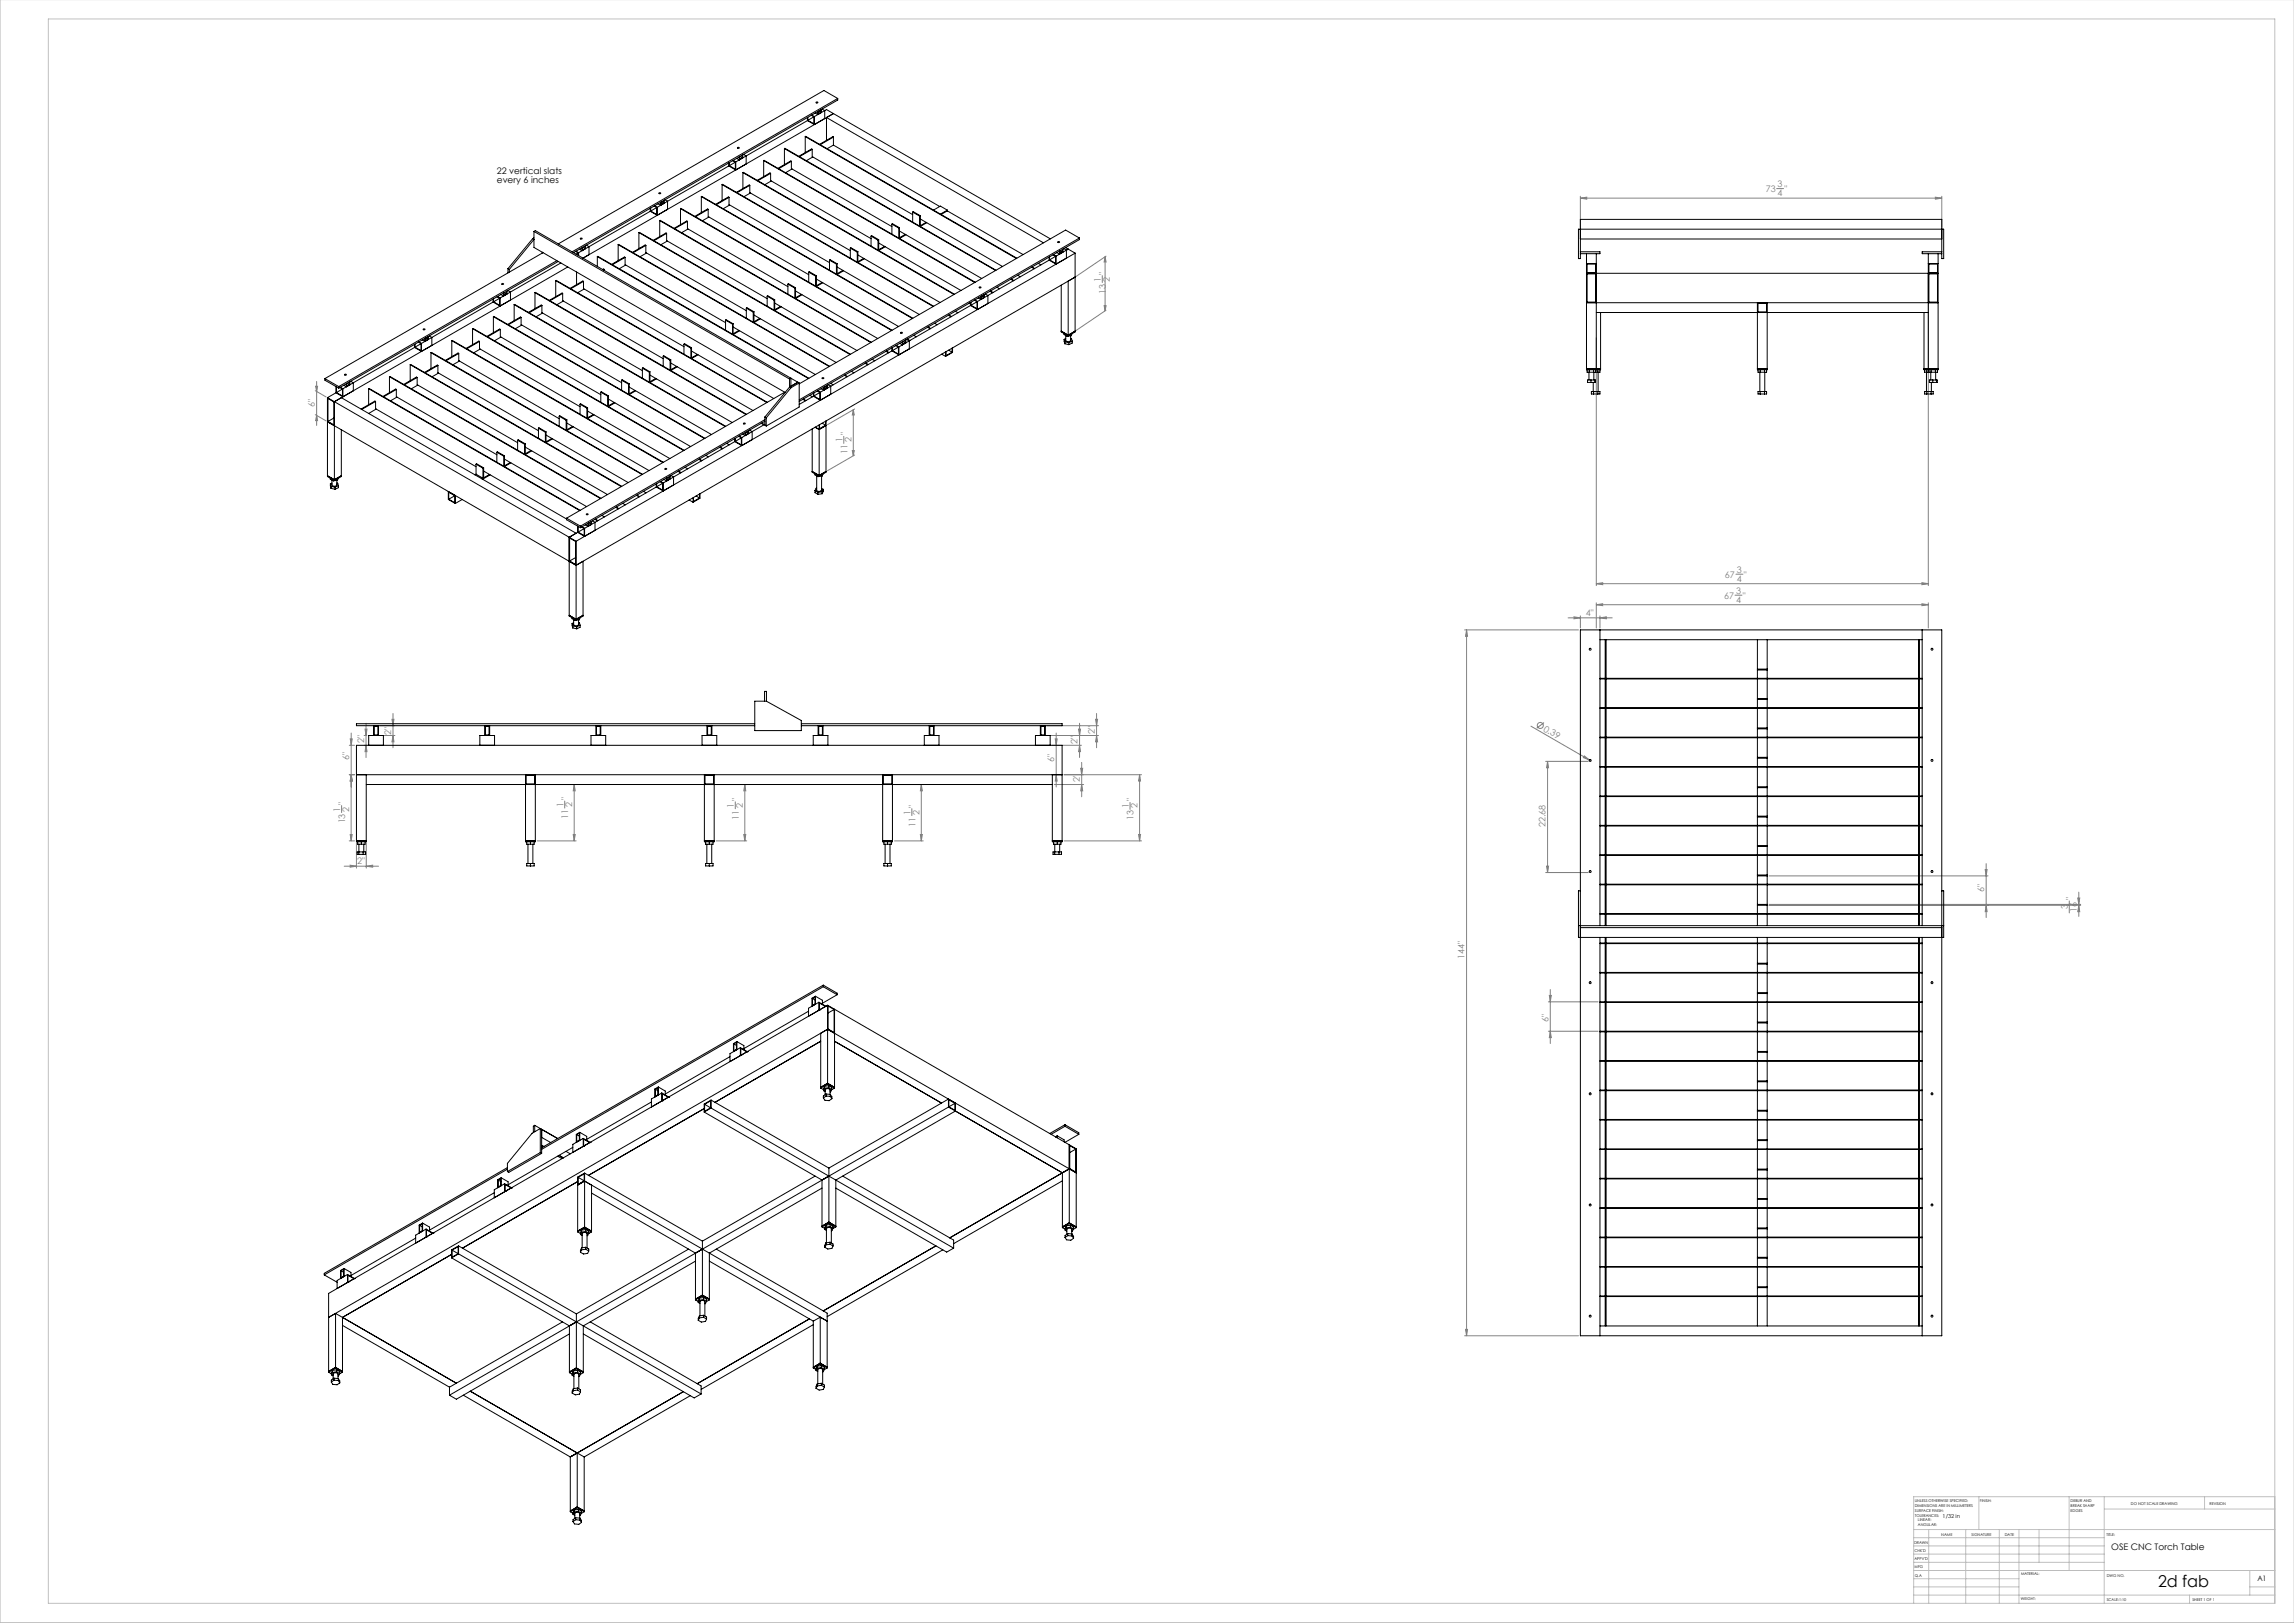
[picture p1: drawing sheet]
<svg xmlns="http://www.w3.org/2000/svg" width="1189mm" height="841mm" viewBox="0 0 1189 841" stroke-linecap="round" stroke-linejoin="round" font-family="sans-serif">
<defs><g id="words">
<text font-size="8.5" x="1119" y="823">2d fab</text>
<g font-size="4.7">
<text x="258" y="90">22 vertical slats</text>
<text x="258" y="95">every 6 inches</text>
<text x="1094" y="803">OSE CNC Torch Table</text>
</g>
<g font-size="4.7" fill="#808080">
<text x="915" y="100">73</text>
<text x="921" y="97">3</text>
<text x="921" y="102">4</text>
<text x="925" y="100">&quot;</text>
<text x="573" y="142" transform="rotate(-90 573 142)">&quot;</text>
<text x="571" y="146" transform="rotate(-90 571 146)">1</text>
<text x="575" y="146" transform="rotate(-90 575 146)">2</text>
<text x="573" y="152" transform="rotate(-90 573 152)">13</text>
<text x="163" y="211" transform="rotate(-90 163 211)">6&quot;</text>
<text x="439" y="226" transform="rotate(-90 439 226)">&quot;</text>
<text x="437" y="229" transform="rotate(-90 437 229)">1</text>
<text x="441" y="229" transform="rotate(-90 441 229)">2</text>
<text x="439" y="235" transform="rotate(-90 439 235)">11</text>
<text x="894" y="299">67</text>
<text x="900" y="297">3</text>
<text x="904" y="299">&quot;</text>
<text x="900" y="301">4</text>
<text x="894" y="310">67</text>
<text x="900" y="308">3</text>
<text x="903" y="310">&quot;</text>
<text x="900" y="312">4</text>
<text x="822" y="319">4&quot;</text>
<text x="203" y="381" transform="rotate(-90 203 381)">2&quot;</text>
<text x="567" y="380" transform="rotate(-90 567 380)">2&quot;</text>
<text x="800" y="379" transform="rotate(30 800 379)">0.39</text>
<text x="189" y="385" transform="rotate(-90 189 385)">2&quot;</text>
<text x="559" y="386" transform="rotate(-90 559 386)">2&quot;</text>
<text x="181" y="394" transform="rotate(-90 181 394)">6&quot;</text>
<text x="546" y="395" transform="rotate(-90 546 395)">6&quot;</text>
<text x="560" y="405" transform="rotate(-90 560 405)">2&quot;</text>
<text x="179" y="417" transform="rotate(-90 179 417)">&quot;</text>
<text x="292" y="418" transform="rotate(-90 292 418)">1</text>
<text x="295" y="415" transform="rotate(-90 295 415)">&quot;</text>
<text x="297" y="418" transform="rotate(-90 297 418)">2</text>
<text x="380" y="419" transform="rotate(-90 380 419)">1</text>
<text x="383" y="415" transform="rotate(-90 383 415)">&quot;</text>
<text x="385" y="419" transform="rotate(-90 385 419)">2</text>
<text x="474" y="418" transform="rotate(-90 474 418)">&quot;</text>
<text x="585" y="419" transform="rotate(-90 585 419)">1</text>
<text x="588" y="415" transform="rotate(-90 588 415)">&quot;</text>
<text x="590" y="419" transform="rotate(-90 590 419)">2</text>
<text x="176" y="421" transform="rotate(-90 176 421)">1</text>
<text x="181" y="421" transform="rotate(-90 181 421)">2</text>
<text x="295" y="424" transform="rotate(-90 295 424)">11</text>
<text x="383" y="425" transform="rotate(-90 383 425)">11</text>
<text x="472" y="422" transform="rotate(-90 472 422)">1</text>
<text x="477" y="422" transform="rotate(-90 477 422)">2</text>
<text x="588" y="425" transform="rotate(-90 588 425)">13</text>
<text x="179" y="427" transform="rotate(-90 179 427)">13</text>
<text x="474" y="428" transform="rotate(-90 474 428)">11</text>
<text x="801" y="429" transform="rotate(-90 801 429)">22.68</text>
<text x="185" y="448">2&quot;</text>
<text x="1028" y="462" transform="rotate(-90 1028 462)">6&quot;</text>
<text x="1074" y="466" transform="rotate(-90 1074 466)">&quot;</text>
<text x="1072" y="471" transform="rotate(-90 1072 471)">3</text>
<text x="1076" y="473" transform="rotate(-90 1076 473)">16</text>
<text x="759" y="497" transform="rotate(-90 759 497)">144&quot;</text>
<text x="803" y="530" transform="rotate(-90 803 530)">6&quot;</text>
</g>
<text font-size="3.9" x="1170" y="819">A1</text>
<text font-size="2.8" x="1007" y="787">1/32 in</text>
<g font-size="2">
<text x="992" y="778">UNLESS OTHERWISE SPECIFIED:</text>
<text x="1026" y="778">FINISH:</text>
<text x="1073" y="778">DEBUR AND</text>
<text x="1104" y="780">DO NOT SCALE DRAWING</text>
<text x="1145" y="780">REVISION</text>
<text x="992" y="781">DIMENSIONS ARE IN MILLIMETERS</text>
<text x="992" y="783">SURFACE FINISH:</text>
<text x="992" y="786">TOLERANCES:</text>
<text x="1073" y="781">BREAK SHARP</text>
<text x="1073" y="783">EDGES</text>
<text x="994" y="788">LINEAR:</text>
<text x="994" y="791">ANGULAR:</text>
<text x="1006" y="796">NAME</text>
<text x="1022" y="796">SIGNATURE</text>
<text x="1039" y="796">DATE</text>
<text x="1092" y="796">TITLE:</text>
<text x="992" y="800">DRAWN</text>
<text x="992" y="808">APPV'D</text>
<text x="992" y="804">CHK'D</text>
<text x="992" y="813">MFG</text>
<text x="993" y="817">Q.A</text>
<text x="1048" y="816">MATERIAL:</text>
<text x="1092" y="817">DWG NO.</text>
<text x="1047" y="829">WEIGHT:</text>
<text x="1092" y="829">SCALE:1:10</text>
<text x="1136" y="829">SHEET 1 OF 1</text>
</g>
</g></defs>
<g fill="none" stroke="#808080" stroke-width=".52">
<path d="M921 98h3M819 103l3-1v1zM819 102v16M819 103h187M1003 102l3 1h-3zM1006 102v16M573 133v3h-1zM573 133v28M573 133l-15 10M571 143v3M572 158h1v3zM999 158v145"/>
<path d="M573 161l-15 10M827 175v128M164 198v22M163 202l6 4M163 215l6 3M164 200h1l-1 3zM164 215l1 3h-1zM442 212l1 3h-1zM442 212v24M443 212l-14 8M437 226v4M442 233h1l-1 3z"/>
<path d="M443 236l-14 8M900 298h3M816 320h3l-3 1zM819 319v6M827 313h4v1zM827 312v13M827 313h172M827 302h172M827 302h4v1zM829 319v6M899 308h4M996 313h3l-3 1z"/>
<path d="M996 302h3l-3 1zM999 312v13M759 326h59M760 326v366M760 326l1 4h-1zM813 320h23M829 320h4v1zM182 380v56M189 378h1v3zM190 375v18M197 376h8M203 373h1v3z"/>
<path d="M204 370v17M543 376h26M547 380v28M559 378h1v3zM560 375v18M568 373h1l-1 3zM568 370v17M794 376l30 18M800 374l-4 3M181 386h3M182 383h1l-1 3zM189 386h1"/>
<path d="M189 381h1M190 386v3h-1zM197 381h8M204 381v3h-1zM543 381h26M545 386h16M547 383h1l-1 3zM560 386v3h-1zM560 398h1v3zM561 395v18M568 381l1 3h-1zM801 395h22"/>
<path d="M802 395v57M802 395l1 3h-1zM821 392l3 2-3-1zM824 394h1M177 417v4M181 401h3M182 401l1 4h-1zM278 407h21M293 415v4M298 407v29M298 407v3h-1zM371 407h16"/>
<path d="M381 415v4M386 407l1 3h-1zM386 407v29M464 407h15M473 419v4M478 407v3h-1zM478 407v29M546 407h16M547 401l1 4h-1zM552 401h40M561 407v3h-1zM586 416v3"/>
<path d="M591 401v35M591 401v4h-1zM181 436h3M182 432h1l-1 4zM185 437v13M190 437v13M278 436h21M297 432h1v4zM371 436h16M386 432h1l-1 4zM464 436h15M477 432h1v4z"/>
<path d="M552 436h40M590 432h1v4zM178 449h18M181 448l4 1h-4zM190 449l3-1v1zM801 452h22M802 449h1l-1 3zM917 454h113M1029 451h1l-1 3zM1029 448v27M917 469h161M1029 469l1 3h-1z"/>
<path d="M1073 467v6M1077 465h1l-1 4zM1077 469l1 3h-1zM1077 462v13M803 519h25M803 516h1v3zM804 513v28M803 534h25M804 534v4h-1zM759 692h59M760 689h1l-1 3z"/>
<circle cx="798" cy="376" r="1.6"/>
</g>
<g fill="none" stroke="#c0c0c0" stroke-width=".52">
<path d="M0 0v841h1189M25 10h1154v821h-1154zM1026 776v17M1072 776v38M1091 776v55M1143 776v6M1179 776h-187v55M992 793h187M992 797h99M1000 793v38M1019 793v38M1036 793v38"/>
<path d="M1046 793v38M1057 793v17M1091 782h88M992 810h99M992 805h99M992 801h99M992 818h54M992 814h187M1166 814v13M992 827h187M992 822h54M1135 827v4"/>
<path d="M1166 822h13"/>
</g>
<g fill="#808080">
<path d="M821 392l3 2-3-1z"/>
<path d="M190 449l3-1v1zM181 448l4 1h-4zM996 313h3l-3 1zM827 313h4v1z"/>
<path d="M819 103l3-1v1zM1003 102l3 1h-3zM816 320h3l-3 1zM829 320h4v1z"/>
<path d="M996 302h3l-3 1zM827 302h4v1z"/>
<path d="M572 158h1v3zM573 133v3h-1zM190 386v3h-1zM189 378h1v3zM204 381v3h-1zM203 373h1v3zM560 386v3h-1zM559 378h1v3zM568 381l1 3h-1zM568 373h1l-1 3zM561 407v3h-1zM560 398h1v3zM477 432h1v4zM478 407v3h-1zM386 432h1l-1 4zM386 407l1 3h-1zM297 432h1v4zM298 407v3h-1zM804 534v4h-1zM803 516h1v3z"/>
<path d="M442 212l1 3h-1zM442 233h1l-1 3z"/>
<path d="M164 200h1l-1 3zM164 215l1 3h-1zM182 401l1 4h-1zM182 432h1l-1 4zM182 383h1l-1 3zM182 401l1 4h-1zM547 383h1l-1 3zM547 401l1 4h-1zM591 401v4h-1zM590 432h1v4zM760 326l1 4h-1zM760 689h1l-1 3zM802 395l1 3h-1zM802 449h1l-1 3zM1077 465h1l-1 4zM1077 469l1 3h-1zM1029 451h1l-1 3zM1029 469l1 3h-1z"/>
</g>
<g fill="none" stroke="#000" stroke-width=".52">
<path d="M421 60l1 1M421 60h1M423 59h1M424 58v1M424 58v1l1-1M424 58h1M425 57v1M426 57v1l-2 1M426 57h1M427 57l-5 3M427 57v4l-5 4M427 57h1l116 67"/>
<path d="M434 51l-137 80M434 51l-7-4-138 79M434 51v1l-137 79M407 77l109 63M407 77v8M417 71l110 63M417 71v8M419 62l-38 22M419 62l3 3M419 61v1M421 77v4l52 30M421 77l-7 4"/>
<path d="M422 61v3l-3-2M422 61l-3 1M422 60v5M428 61l4-2-130 75 3-2v-4M428 61l113 65M428 61v12M432 71l-7 4M432 71v4M432 75l-3 2M432 75l55 32M342 100h.1M374 96l110 63"/>
<path d="M374 96v8M378 84v2M378 86l-32 18M380 83l1 1M381 84v4l-3-2M381 84l-3 2M382 82l1 1M383 81v2M383 81v1h2M384 81l1 1M385 80v2M385 80v2l-2 1"/>
<path d="M385 89l110 63M385 89l109 64M385 89v9M385 80l2 1v4M389 96v4l52 30M389 96l-7 4M389 100l-3 2M396 83l109 63M396 83v9M399 90v4l52 30M399 90l-6 4M399 90l-7 3"/>
<path d="M400 94l-4 2M410 84v3l52 30M410 84l-6 3M410 84l-7 3M411 88l-4 2M421 81l-3 2M277 120v8l130 75M277 120l132 76M277 120v-1l137 79M337 109l-32 19M337 109l4 3M337 108v1"/>
<path d="M339 107l1 1M339 107h2M340 108l-3 1M340 108v3l-3-2M341 107v5M341 106h1M342 114l109 63M342 114v9M342 114l110 63M342 105v1M343 105v1l1-1M343 105h1"/>
<path d="M344 104v1M344 104v1l-2 1M345 104h1M346 104l-5 3M346 104v4l-5 4M353 108l109 63M353 108v8M356 115v3l52 31M356 115l-7 3M356 115l-6 4M357 119l-4 2M364 102l109 63"/>
<path d="M364 102v8M367 108v4l52 30M367 108l-7 4M367 112l-3 2M378 102v4l52 30M378 102l-7 4M378 106l-3 2M462 116v5M462 116l4 2M466 118v5M466 120l43 24M466 118h.1"/>
<path d="M473 110l4 2M473 110v5M477 112v5M477 113l43 25M477 112h.1M480 115l-3 2M484 109l3-2 4 2M491 109l-3 2M491 109l-4 2M491 109h.1M491 109l39 23M819 114h187v20h1v-15h-189v15h1z"/>
<path d="M263 139l1 1M263 139v2M264 140v1M276 124l-13 15M276 124h1l-13 16M277 123l-1 1M281 131h.1M281 131l-113 65M289 135l-113 65M289 135l-113 66M291 136l-32 18M294 138l-121 70"/>
<path d="M298 130l2 1M299 130l1 1M300 131l-1 1M300 131v1M300 129l2 1M302 128v2M302 128v2l1-1M302 128l1 1M303 127v2M303 127v2l-1 1M304 127l1 1M305 128l-5 3"/>
<path d="M310 133l109 63M310 133v5M313 140h.1M313 140h-1M320 127l110 63M320 127v8M324 133v4l52 30M324 133l-7 4M324 137l-3 2M331 121l110 63M331 121v8M335 127v4l52 30"/>
<path d="M335 127l-7 4M335 131l-3 2M346 121v4l52 30M346 121l-7 4M346 125l-3 2M430 135l4 2M430 135v5M434 137v5M434 138l42 25M434 137h.1M441 129v5M441 129l3 2"/>
<path d="M441 129l4 1M444 131v5M445 132l42 25M445 130l-1 6M445 130l-1 1M448 134l-4 2M448 134l-3 2M451 122v6M451 122l4 2M455 124v6M455 126l43 25M455 124h.1"/>
<path d="M458 128l-3 2M459 128l-4 2M469 121l-3 2M470 122l-4 2M535 138l1 1M538 136l2 1M544 135l3 2M544 133v2M544 135l-37 21M546 132l1 1M547 133v3l-3-1M547 133l-3 2"/>
<path d="M547 133v4M549 130v2l-1-1M549 130v1h2M550 130l1 1M551 129v2M551 129l2 1M552 128l5 3M553 130l-6 3M553 130v4l-6 3M554 129l-1 1M557 131l-258 149M557 131v41l-3 2"/>
<path d="M559 123v1l-145 84M559 123l-145 84M559 123l-7-4-138 80M819 124h187M819 130h10v1h-10M822 131v61h8v-30M822 137h5M823 137h4v4h-4zM827 131v61M999 131v61M999 137h6M1000 137h4v4h-4z"/>
<path d="M1005 131v61h-8v-30M1006 130h-10v1h10M256 157l-32 18M256 157l3 2M256 155v2M256 155v1M258 154l1 1M258 154h1M259 155l-3 1M259 155v3l-3-2M259 154v5M260 153h1"/>
<path d="M260 147h1zM261 152v1M261 152v1l2-1M261 152h2M263 151v1M263 151v1l-2 1M263 151h2v4l-6 4M266 158l110 63M266 158v8M277 152l110 63M277 152v8M281 158v4l52 30"/>
<path d="M281 158l-7 4M288 145l109 64M288 145v9M288 145l110 63M292 152v4l52 30M292 152l-7 4M292 156l-3 2M299 141v7M302 146v4l53 30M302 146l-7 3M302 146l-6 4M303 150l-4 2"/>
<path d="M387 160v5M387 160l3 2M387 160l4 2M398 153l3 3M398 153l4 2M398 153v6M401 156v5M402 157l42 25M402 155l-1 1M402 155l-1 6M405 159l-4 2M405 159l-3 2"/>
<path d="M408 147v5M408 147l4 2M412 149v5M412 151l43 24M412 149h.1M415 153l-3 1M416 153l-4 2M419 141l4 2M419 141v5M423 143v5M423 145l43 24M423 143h.1"/>
<path d="M426 146l-3 2M426 147l-3 1M437 140l-3 2M502 157l1 1M503 157h.1M503 158l4 2M503 157v1M503 158l-32 19M505 156h1M505 155l2 1M506 156l-3 2M506 156v4l-3-2"/>
<path d="M507 156v4M507 154l1 1M508 154v1M509 154v1l1-1M509 153l1 1M510 153v1M510 153v1l-2 1M511 152l1 1v4l-5 3M513 151l1 1M513 151l2 1M517 149l1 1M524 145h1"/>
<path d="M527 143h2M550 148v24l4 2M822 157h183M822 142h183M823 142h4v15h-4zM911 157v35h5v-35M911 157h5v5h-5zM1000 142h4v15h-4zM215 178v2M217 177l1 1M218 178l-3 2M218 178v4l-3-2"/>
<path d="M219 176l1 1M220 175v2M220 175v2l2-1M221 175l1 1M222 174v2M222 174v2l-2 1M222 174l2 1M224 175l-6 3M224 175v4M234 177l110 63M234 177v8M245 170l109 63"/>
<path d="M245 170v9M245 170l110 63M249 177v4l52 30M249 177l-7 4M256 164l109 63M256 164v8M259 171v3l52 31M259 171l-6 4M259 171l-7 3M260 175l-4 2M270 164v4l52 30M270 164l-7 4"/>
<path d="M270 168l-3 2M281 162l-3 2M355 178l3 2M355 178v6M376 166l4 2M376 166v5M380 168v5M380 169l43 25M380 168h.1M383 171l-3 2M390 162v5M391 163l42 25"/>
<path d="M391 162l-1 5M391 162h-1M394 165l-4 2M394 165l-3 2M464 179l2 1M465 179l1 1M466 180v3l-3-1M466 180l-3 2M466 180v4l-4-2M466 178l2 1M467 172h1zM468 177v2"/>
<path d="M468 177v1h1M468 177l1 1M469 176v2M470 176v2l-2 1M470 176l1 1M470 176h2M471 177l-5 3M471 177v4M474 174l1 1M481 170h1M481 169l1 1M484 168h2"/>
<path d="M492 163l1 1M495 161l1 1M550 172l4 2 3-2M551 173l2 1M552 176v1M552 176v2M552 177l2 1M552 177v1M552 178l2 1M552 174v3a1.6 1.6 0 0 0 3-1v-2M552 175v1M553 174h.1"/>
<path d="M554 174v-28l3-2-258 149M554 178v1M555 175l1 2M555 173v1M555 174h-2M556 173l-1 1M556 177l-2 1M556 177v1l-2 1M827 162h172M168 196l8 4M168 196v1l8 4M178 200h2"/>
<path d="M180 199v1M180 199v1l1-1M180 199h1M181 198v1M181 198v1l-1 1M182 198h1v5M202 195l109 63M202 195v8M213 189l109 63M213 189v8M215 180l-37 21M216 196v3l52 30"/>
<path d="M216 196l-6 3M216 196l-7 3M217 200l-4 1M223 183l110 63M223 183v8M227 189v4l52 30M227 189l-7 4M227 193l-3 2M238 183v4l52 30M238 183l-7 4M238 187l-3 2M249 181l-4 2"/>
<path d="M322 197l4 2M322 197v5M326 199v5M326 199h.1M333 191v5M333 191l4 2M337 193v5M337 194l43 25M337 193h.1M340 196l-3 2M344 185l3 2M344 185l4 1"/>
<path d="M344 185v5M347 187v5M348 188l42 25M348 186l-1 6M348 186l-1 1M351 190l-4 2M351 190l-3 2M358 180v6M358 182l43 24M358 180h.1M361 184l-3 2M362 184l-4 2"/>
<path d="M409 196h1v4M409 196v5M414 198l-5 3M414 198h.1M414 198l-4 3M414 198v13l-17 10M429 200v1M429 200v1l-2 1M429 199l2 1M430 199h2M438 194l1 1M441 192l2 1"/>
<path d="M448 188l2 1M449 188l1 1M452 186l1 1M459 182l2 1M462 182l-31 18M462 180v2M463 180v2M488 184l2 1M490 182v3M490 182v2l3-1M492 181l1 2M493 180v3"/>
<path d="M494 180v3l-4 2M822 191h8M823 192v1h6v-1M823 197h4v1h-4zM824 193v4M824 192v1M825 197v1M826 198v5M826 192v5M827 197v1M827 192v1M828 192v1"/>
<path d="M828 193v10M911 191h5M911 192v1h5v-1M912 193v10M912 192v1M915 192v12M997 191h8M998 192v1h6v-1M999 192v12M1000 192v1M1000 197h4v1h-4zM1001 193v4"/>
<path d="M1001 192v1M1001 198v6M1002 197v1M1003 192v5M1004 197v1M170 219l129 74M170 206v41l3 2M170 206l3 2M170 206l3 2v12l-3-2zM173 217l-3 1M173 208v41M173 208l4-2 122 70-4 2"/>
<path d="M173 208l122 70M174 204l-4 2M174 200v4M174 200v3M176 200v1M176 201l2 1M176 201h2M178 202l-4 1M178 202v3l-4-2M178 201v5l-4-2M191 201l109 64M191 201v9"/>
<path d="M191 201l110 63M195 208v4l52 30M195 208l-8 4M195 212l-4 2M205 202v4l53 30M205 202l-6 4M205 202l-7 3M206 206l-4 2M290 216v5M290 216l3 2M290 216l4 2M293 218v5"/>
<path d="M294 219l42 25M294 218l-1 5M294 218h-1M301 209v6M301 209l3 3M301 209l4 2M304 212v5M305 213l42 25M305 211l-1 1M305 211l-1 6M308 215l-4 2M308 215l-3 2"/>
<path d="M311 203v5M311 203l4 2M315 205v5M315 207l43 24M315 205h.1M318 209l-3 1M319 209l-4 2M326 201l43 24M329 202l-3 2M329 203l-3 1M385 219l1 1zM395 219l1 1"/>
<path d="M396 216l1 1M396 216v4l1 1M396 220l-6 4M396 218l-95 55M396 217l-95 56M397 217v4M407 203l-113 66M409 201l-13 15M409 201h1M410 201l-13 16M416 207l1 1M416 207l2 1"/>
<path d="M420 205l1 1M422 205l-8 5M422 205l3 2M422 204v1M424 203h1M424 202l1 1M425 203l-3 2M425 203v4l-3-2M425 203v4M426 201l1 1M426 219l2 1M427 201v1"/>
<path d="M427 201v1l2-1M427 200l2 1M428 218v2M428 218v27l-3 2M431 200l-6 3M431 200v4l-6 3M825 203h4v1h-4zM826 203v1M828 203v1M911 203h5v1h-5zM912 203v1M998 203h4v1h-4z"/>
<path d="M177 223v24l-4 2M258 234v6M258 234l3 2M261 236v6M261 238l43 25M261 236h.1M264 240l-3 2M265 240l-4 2M268 228l4 2M268 228v5M272 230v5M272 232l43 24"/>
<path d="M272 230h.1M275 233l-3 2M276 234l-4 2M279 222v5M279 222l4 2M283 224v5M283 225l43 25M283 224h.1M286 227l-3 2M297 221l-4 2M297 221l-3 2M362 238l2 1"/>
<path d="M366 236l1 1M373 232l1 1M373 232h2M377 230l1 1M381 229l-37 21M381 229l3 2M381 227v2M383 226l1 1M384 227l-3 2M384 227v4l-3-2M384 227v4M385 225l1 1"/>
<path d="M386 224v2M386 224v1h2M387 224l1 1M388 223v2M388 223v2l-2 1M388 223l2 1M390 224l-6 3M390 224v4l-6 3M421 222v23l4 2M425 220v27M425 220v2l3-2M428 220l-3 3-2-2"/>
<path d="M170 247l3 2 4-2M171 248l2 1M171 251l1 1M171 251l1 2M172 252h2M172 252v1M172 253l2 1M172 249v2a1.5 1.5 0 0 0 3 0v-2M172 250l-1 1M173 249h.1M174 252v2M175 250v2"/>
<path d="M175 248v1M175 249h-2M175 252h-1M175 252v1l-1 1M232 255v4l4 2M236 257l-3-2v4M236 257v4l-3-2M236 257l-3 2M236 257v4M240 259l-4 2M247 246h-1M247 241l3 2"/>
<path d="M247 241l4 1M247 246l3 2M247 241v5M250 243v5M251 244l43 25M251 242l-1 1M251 242l-1 6M254 246l-4 2M330 257h1M330 257h2M334 255h1M340 252l4 2"/>
<path d="M340 251v1M340 252l-37 22M342 250h1M342 249l2 1M343 250v4l-3-2M343 250l-3 2M344 250v4M344 248l2 1M346 248v1M346 248v1l1-1M346 247l1 1M347 247v1"/>
<path d="M347 247v1l-1 1M348 246l1 1v4l-5 3M351 244l2 1M352 244l1 1M355 242l1 1M357 259l2 1M359 258v2M359 258v2l4-2M361 257l2 1M363 256v2M363 256v2l-4 2M421 244l4 2 3-2"/>
<path d="M422 254l2 1M422 246l2 1M422 254v1l2 1M423 247v7a1.6 1.6 0 0 0 3 0v-7M423 253l-1 1M424 246v1M424 255v1M426 253l1 1M426 255h-2M426 246v1M426 255v1M426 256h-2"/>
<path d="M426 247h-2M427 246l-1 1M427 254l-1 1M427 254l-1 2M294 269l7 4M295 278v41l4 2M295 278l4 2M295 279l3 2v12l-3-2zM299 276l-4 2M299 276l4 2M299 273v3M300 273v3"/>
<path d="M301 273h.1M301 273l2 1M302 273l1 1M303 274v4l-3-2M303 274l-3 2M303 274v4M303 272l2 1M305 271v2M305 271v1h1M305 271l1 1M306 270v2M307 270v2l-2 1"/>
<path d="M307 270l1 1v4l-5 3M308 269l2 1M309 269l1 1M312 267l1 1M319 263l1 1M319 263l2 1M323 261l1 1M298 289l-3 2M299 280v41M299 293l3-2v28l-3 2M295 319l4 2 3-2M296 320l2 2"/>
<path d="M297 323v1M297 323v2M297 324l2 1M297 324v1M297 325l2 1M297 321v3a1.5 1.5 0 0 0 3 0v-3M297 323h.1M298 321v1M299 325v1M300 323l1 1M300 320v1M300 321l-2 1"/>
<path d="M301 324v1l-2 1M301 324l-2 1M301 320l-1 1M819 326h187v366h-187zM829 326v154M829 331h167M832 331v20M911 331v20M916 331v20M994 331v20M995 331v20M996 326v154"/>
<path d="M829 351h167M829 352h167M832 352v15M911 352v15M911 347h5M916 352v15M994 352v15M995 352v15M194 376v5M194 376h2M194 376v5h2v-5M194 376h.1"/>
<path d="M196 376h.1M196 376v5M251 376v5M252 376h1M252 376v5h1v-5M252 376h.1M253 376h.1M254 376v5M309 376v5M309 376h2M309 376v5h2v-5M309 376h.1"/>
<path d="M311 376h.1M311 376v5M366 376v5M367 376h1M367 376h.1M367 376v5h2l-1-5M368 376h.1M369 376v5M391 363h6l18 10v6h-24zM391 375h-206v1h206M396 363v-5h1v5M415 375h136v1h-136"/>
<path d="M424 376v5M425 376h1M425 376h.1M425 376l-1 5h2v-5M426 376h.1M427 376v5M482 376v5M482 376h2M482 376v5h2v-5M482 376h.1M484 376h.1M484 376v5"/>
<path d="M539 376v5M540 376h1M540 376v5h1v-5M540 376h.1M541 376h.1M542 376v5M829 367h167M832 367v15M911 367v15M911 362h5M911 378h5M911 377h5"/>
<path d="M916 367v15M994 367v15M995 367v15M191 386v-5h8v5M249 386v-5h7v5M306 386v-5h8v5M364 386v-5h8v5M421 386v-5h8v5M479 386v-5h8v5M537 386v-5h7v5M829 398h167M829 397h167"/>
<path d="M829 382h167M832 382v15M832 398v14M911 382v15M911 398v14M911 392h5M911 393h5M916 382v15M916 398v14M994 382v15M994 398v14M995 382v15"/>
<path d="M995 398v14M185 401h366M190 407h355M190 401v35h-5v-50h366v50h-6v-35M272 401v35h5v-35M273 402h4v4h-4zM365 401v35h5v-35M365 402h5v4h-5zM457 401v35h6v-35M458 402h4v4h-4zM829 413h167M829 412h167"/>
<path d="M832 413v15M911 413v15M911 408h5M916 413v15M994 413v15M995 413v15M185 436h5M185 436v1h4v-1M186 437v6M187 436v1M189 437v4M272 436h5"/>
<path d="M273 436v1h4v-1M274 437v10M275 436v1M276 437v10M365 436h5M366 436v1h4v-1M366 437v10M368 436v1M369 437v10M457 436h6M458 436v1h4v-1M459 437v10"/>
<path d="M460 436v1M461 437v10M545 436h6M546 436v1h4v-1M547 437v6M548 436v1M549 437v4M829 428h167M832 428v15M911 428v15M911 423h5M911 438h5"/>
<path d="M911 439h5M916 428v15M994 428v15M995 428v15M185 441h5v2h-5zM188 441v2M273 447h4v2h-4zM275 447v2M366 447h4v2h-4zM368 447v2M458 447h4v2h-4zM460 447v2"/>
<path d="M546 441h4v2h-4zM549 441v2M829 458h167M829 443h167M832 443v15M832 458v15M911 443v15M911 458v15M911 453h5M911 454h5M916 443v15M916 458v15"/>
<path d="M994 443v15M994 458v15M995 443v15M995 458v15M818 480h189M819 462h-1v24h189v-24h-1M829 474h167M829 473h167M832 474v6M911 474v6M911 469h5M916 474v6"/>
<path d="M994 474v6M995 474v6M819 481h187M829 486v206M829 489h167M832 486v3M832 489v15M911 486v3M911 489v15M911 499h5M911 500h5M916 486v3"/>
<path d="M916 489v15M994 486v3M994 489v15M995 486v3M995 489v15M996 486v206M421 517l2-1v4l-2 1zM421 517h1v3l-1 1zM421 517l1 1M423 516l3 2v2M424 519l4 2M427 510l7 5"/>
<path d="M427 511l-146 85M427 511l7 4M427 510l-146 85M427 510v1M434 515l-8 5M829 519h167M829 504h167M832 504v15M832 519v15M911 504v15M911 519v15M911 515h5"/>
<path d="M911 514h5M916 504v15M916 519v15M994 504v15M994 519v15M995 504v15M995 519v15M382 540l4 2v2M419 522l5-3v5l-5 3zM419 524l-33 19M425 523h.1M425 540l-54 31"/>
<path d="M428 522h.1M428 522l-3-2v3M428 522l-3 1M428 521h.1M429 533l-4 2v29M429 521l-259 149v41M429 533l-259 150 4-2M429 521l129 74v41M429 521v41M429 533l125 73M429 521l3 2v12l-3-2zM432 523l-3 2"/>
<path d="M433 540l55 32M433 523v41M829 535h167M829 534h167M832 535v15M911 535v15M911 530h5M916 535v15M994 535v15M995 535v15M378 546l6-3v4l-6 3zM378 548l-33 19"/>
<path d="M380 541l2-1v4l-2 1zM380 541l2 1M384 543l3 2M384 547h.1M387 545h.1M387 545l-3-2v4M387 545l-3 2M829 550h167M832 550v15M911 550v15M911 545h5M916 550v15"/>
<path d="M994 550v15M995 550v15M338 571l-34 19M339 564l2-1v4l-2 1zM340 564h1v3l-1 1zM340 564l1 1M341 563l4 2v2M343 566l4 2M343 566l-5 3v5M343 566v5M343 570h.1M346 569h.1"/>
<path d="M346 569l-3-2v3M346 569l-3 1M347 568h.1M365 574l-60 35M365 576l61 35M365 572l3-2v4M365 572v4l3-2M365 572l3 2M369 570l-4 2v4M369 570v4M369 574l61 35M369 574l-4 2"/>
<path d="M369 570l61 35M425 563l4-2 4 2M425 564l2 1M427 569l1 1h2l1-1M427 565l1 1M427 563v1M427 563v2M427 564v1M428 565a1.4 1.4 0 0 1 1-1 1.4 1.4 0 0 1 1 1M428 565v2M428 567v1M428 567l-1 1v1"/>
<path d="M428 567h2M428 568h2M428 568l-1 1M429 562l4 2M429 562l-4 2M430 563v1M430 563h-3M430 564h-3M430 564l1 1M430 563h1v2M430 565v2M430 567v1"/>
<path d="M430 568l1 1M430 567l1 2M431 565l-1 1M433 564l-2 1M492 574l-259 149M492 574l3 2M492 574v-4l-62 35M495 572l-3 2M495 572v3l-3-1M495 572l-3-2v4M495 576l56 32M495 576l-62 35"/>
<path d="M495 572v4M829 565h167M832 565v15M911 565v15M911 560h5M911 561h5M911 576h5M911 575h5M916 565v15M994 565v15M995 565v15M277 583v3"/>
<path d="M277 583l-1 1v3M277 583l12 7-8-5M280 585l-4 2-13 16v4M280 585v12M280 597l-17 10M280 585h1M280 597l1 1M281 585v13M281 593l1 1M281 594v1M281 589l4 3M281 598l-17 9h-1"/>
<path d="M289 599l2 1M290 599l2 1M293 597l3 1M297 593l5-3v4l-5 3zM297 595l-34 19M299 588l1-1v4l-1 1zM299 588l1 1M300 587l4 2v2M302 590l4 2M303 594h.1M306 592h.1M306 592l-3 2"/>
<path d="M306 592l-3-2v4M547 589h1M548 589l4 2v1M548 589v1M548 589h-1M552 583v1M552 584l7 4M552 583l7 4v1M552 584l-7 4M552 583l-8 4M554 593v41M554 594l4 1v12l-4-1z"/>
<path d="M558 595l-4 2M559 588l-7 4M829 595h167M829 596h167M829 580h167M832 580v15M832 596v15M911 580v15M911 596v15M911 591h5M916 580v15M916 596v15"/>
<path d="M994 580v15M994 596v15M995 580v15M995 596v15M256 616l6-3v5l-6 3zM256 618l-33 19M258 611l2-1v4l-2 1zM258 611h2v3l-2 1zM258 611l2 1M260 610l3 2v2M262 613l3 2M262 617h.1"/>
<path d="M263 606l-95 55M263 605l-95 55v1M265 616h.1M265 616l-3-2v3M265 616l-3 1M265 615h.1M299 614l4-2 126 73-4-2M299 612l-59 35M300 610v4l3-2M300 610l3-2v4M300 610l3 2M303 608l-4 2v28"/>
<path d="M303 608v28M303 608l61 35M307 614v24M307 618l53 31M422 609l-58 34M426 611v25M426 616l-58 33v25M430 609l-4 2M430 605v29M430 609l3 2M433 611v25M433 616l58 33 3-2"/>
<path d="M433 611l61 36M437 609l57 34v4M551 608v28M551 612l-57 32M554 606l-62 35 59-33M554 606l-3 2M554 606l4 2M829 611h167M832 611v15M911 611v15M911 606h5M916 611v15"/>
<path d="M994 611v15M995 611v15M217 635l2-1v4l-2 1zM217 635l2 1M219 634l4 2v2M221 637l3 2M224 639h.1M224 639l-3 2M224 639l-3-2v4M299 638l4-2 4 2M299 638l2 1M301 640h1"/>
<path d="M301 637v3M301 637v1M301 638v2M302 639a1.4 1.4 0 0 1 1 0 1.4 1.4 0 0 1 1 0M302 639v8M303 636l4 2M303 636l-4 2M304 637l1 1v1M304 637v1M304 638l1 1M304 638h-3M304 637h-3"/>
<path d="M304 639v8M305 639l-1 1M307 638l-2 1M426 635l4-2 3 2M426 636l1 1M427 637l1 1M428 635l-1 2M428 635v1M428 636l-1 1M428 637a1.4 1.4 0 0 1 2-1 1.4 1.4 0 0 1 1 1M428 637v7M430 634l-4 2"/>
<path d="M430 634l3 2M430 634v2M430 634l2 1v1M430 634l-2 1M430 636h-2M430 636h2M431 637v7M432 636l-1 2M433 636l-1 1M551 636l3-2 4 2M551 636l1 1M552 637l1 1"/>
<path d="M553 635l-1 2M553 635v1M553 636l-1 1M553 637a1.4 1.4 0 0 1 1-1 1.4 1.4 0 0 1 1 1M553 637v3M553 639l-1 1v1M553 639v1M553 639h3M554 634l4 2M554 634l-3 2M555 635l1 1v1M555 635h-2"/>
<path d="M555 635v1M555 636h-2M555 636l1 1M555 637v2M556 639v1M556 639v3M556 637l-1 1M558 636l-2 1M829 626h167M832 626v15M911 626v15M911 636h5"/>
<path d="M911 637h5M911 621h5M911 622h5M916 626v15M994 626v15M995 626v15M177 658l1-1v4l-1 1zM177 658h1v3l-1 1zM177 658l1 1M178 657l4 2v2M215 640l6-3v4l-6 3zM215 642l-33 19"/>
<path d="M221 641h.1M234 650l-56 33M234 652l61 35M234 648l3-2v4M234 648v3l3-1M234 648l3 2M238 650l125 72M238 646l61 35M238 650l-4 2M238 646v4M238 646l-4 2v4M301 647v2"/>
<path d="M301 647v1M301 648v1M304 646l1 1v1M304 647l1 1M304 646l-3 1M304 646v1M304 647l-3 1M305 648v1l-3 1-1-1M357 647l-58 34M360 653l-58 34v24M360 649v25M364 647l-4 2"/>
<path d="M364 643v29M368 653l54 32M371 647l58 33v29M428 644l-1 2M428 644v1M428 645l-1 1M430 644v1M430 644h-2M430 645h-2M430 645l2 1M430 644l2 1v1M432 646l-1 1h-2l-2-1"/>
<path d="M485 646l-58 33M489 648l-60 34M552 641l1 1 2 1 1-1M553 640h3M553 640l-1 1M556 640v2M829 657h167M829 656h167M829 641h167M832 641v15M832 657v15M911 641v15"/>
<path d="M911 657v15M911 652h5M916 641v15M916 657v15M994 641v15M994 657v15M995 641v15M995 657v15M168 661l7 3M175 664l5-4v5l-5 3zM180 660l4 2M180 664h.1"/>
<path d="M183 663h.1M183 663l-3-2v3M183 663l-3 1M184 662h.1M360 673l4-2 4 2M360 674h2M362 675h1M363 673v1M363 673l-1 2M363 674l-1 1M363 675a1.4 1.4 0 0 1 1-1 1.4 1.4 0 0 1 1 1M363 675v7"/>
<path d="M364 672l-4 2M364 672l4 2M365 672v1M365 672l1 1v1M365 672l-2 1M365 673l-2 1M365 673l1 1M365 675v7M366 674l-1 2M368 674h-2M829 672h167M832 672v15"/>
<path d="M911 672v15M911 667h5M916 672v15M994 672v15M995 672v15M174 681v28M174 681l4 2M178 683v28M178 683l59 34M178 687l55 32M292 685l-59 34M295 687v24"/>
<path d="M295 691l-58 34-4-2M299 681v28M299 685l-4 2M302 691l58 33 3-2M306 685l57 33v4M363 682v1M363 683l-1 1M363 682l-1 2M365 682h-2M365 682v1M365 683h-2M365 683h1"/>
<path d="M365 682h1v1M366 683v2h-2l-2-1M420 683l-59 34M422 685v24M422 686l-59 34M425 683v24M425 683l-3 2M829 687h167M170 711l4-2 4 2M170 711l2 1M172 716l1 1 2 1 1-1M172 712l1 1"/>
<path d="M172 710v2M172 711v1M172 710v1M173 712a1.4 1.4 0 0 1 1-1 1.4 1.4 0 0 1 1 1M173 712v2M173 714v1M173 715l-1 1M173 715h2M173 714h2M173 714l-1 1v1M174 709l4 2M174 709l-4 2"/>
<path d="M174 710v1M174 710l2 1v1M174 711h-2M174 711l2 1M174 710h-2M175 712v2M175 714v1M175 715l1 2M175 714l1 3M176 712l-1 1M178 711l-2 1M233 719v4"/>
<path d="M295 711l4-2 3 2M295 711l2 1M297 713h.1M297 710v3M297 720v2M297 710v1M297 720v1M297 711v2M297 712a1.4 1.4 0 0 1 2 0 1.4 1.4 0 0 1 1 0M297 712v8M299 709l-4 2M299 709l3 2"/>
<path d="M299 710v1M299 719v1M299 710l2 1v1M299 719l2 1v1M299 719l-2 1M299 711l2 1M299 711h-2M299 710h-2M300 712v8M301 712l-1 1M302 711l-1 1M422 708l3-2 4 2"/>
<path d="M422 709l1 1M423 710l1 1M424 708l-1 2M424 717l-1 2M424 708v1M424 717v1M424 718l-1 1M424 709l-1 1M424 710a1.4 1.4 0 0 1 1-1 1.4 1.4 0 0 1 1 1M424 710v7M425 707l4 2M425 707l-3 2"/>
<path d="M426 708h1v2M426 717l1 1v1M426 708v1M426 717v1M426 717h-2M426 718h-2M426 718l1 1M426 709l1 1M426 709h-2M426 708h-2M426 710v7M427 719v1h-2l-2-1"/>
<path d="M427 710l-1 1M429 709l-2 1M240 723l56 32M244 721l55 32M297 721v1M299 720l-2 1M299 720l2 1M301 721l-1 1-2 1-1-1M354 721l-58 34M358 723l-55 32M296 755v28M299 753l-3 2"/>
<path d="M299 753v28M299 753l4 2M303 755v28M296 783l3-2 4 2M296 783l1 1M297 788l1 2h2l1-1M297 785h1M298 782l-1 3M298 783l-1 2M298 782v1M298 786v1M298 787l-1 1"/>
<path d="M298 787l3 1M298 786l3 1M298 786l-1 1v1M299 781l-3 2M299 781l4 2M300 782v1M300 782l1 1v1M300 783h-2M300 783l1 1M300 782h-2M300 787v-3a1.4 1.4 0 0 0-1 0 1.4 1.4 0 0 0-1 0v3M301 787v1"/>
<path d="M301 788v1M301 787v2M301 784l-1 1M303 783l-2 1"/>
<circle cx="423" cy="53" r=".4"/>
<circle cx="383" cy="77" r=".4"/>
<circle cx="301" cy="124" r=".4"/>
<circle cx="549" cy="126" r=".4"/>
<circle cx="508" cy="149" r=".4"/>
<circle cx="220" cy="171" r=".4"/>
<circle cx="179" cy="194" r=".4"/>
<circle cx="427" cy="196" r=".4"/>
<circle cx="345" cy="243" r=".4"/>
<circle cx="304" cy="267" r=".4"/>
<circle cx="824" cy="336" r=".5"/>
<circle cx="1001" cy="336" r=".5"/>
<circle cx="824" cy="394" r=".5"/>
<circle cx="1001" cy="394" r=".5"/>
<circle cx="824" cy="452" r=".5"/>
<circle cx="1001" cy="452" r=".5"/>
<circle cx="824" cy="509" r=".5"/>
<circle cx="1001" cy="509" r=".5"/>
<circle cx="824" cy="567" r=".5"/>
<circle cx="1001" cy="567" r=".5"/>
<circle cx="824" cy="624" r=".5"/>
<circle cx="1001" cy="624" r=".5"/>
<circle cx="824" cy="682" r=".5"/>
<circle cx="1001" cy="682" r=".5"/>
</g>
<use href="#words"/>
</svg>
